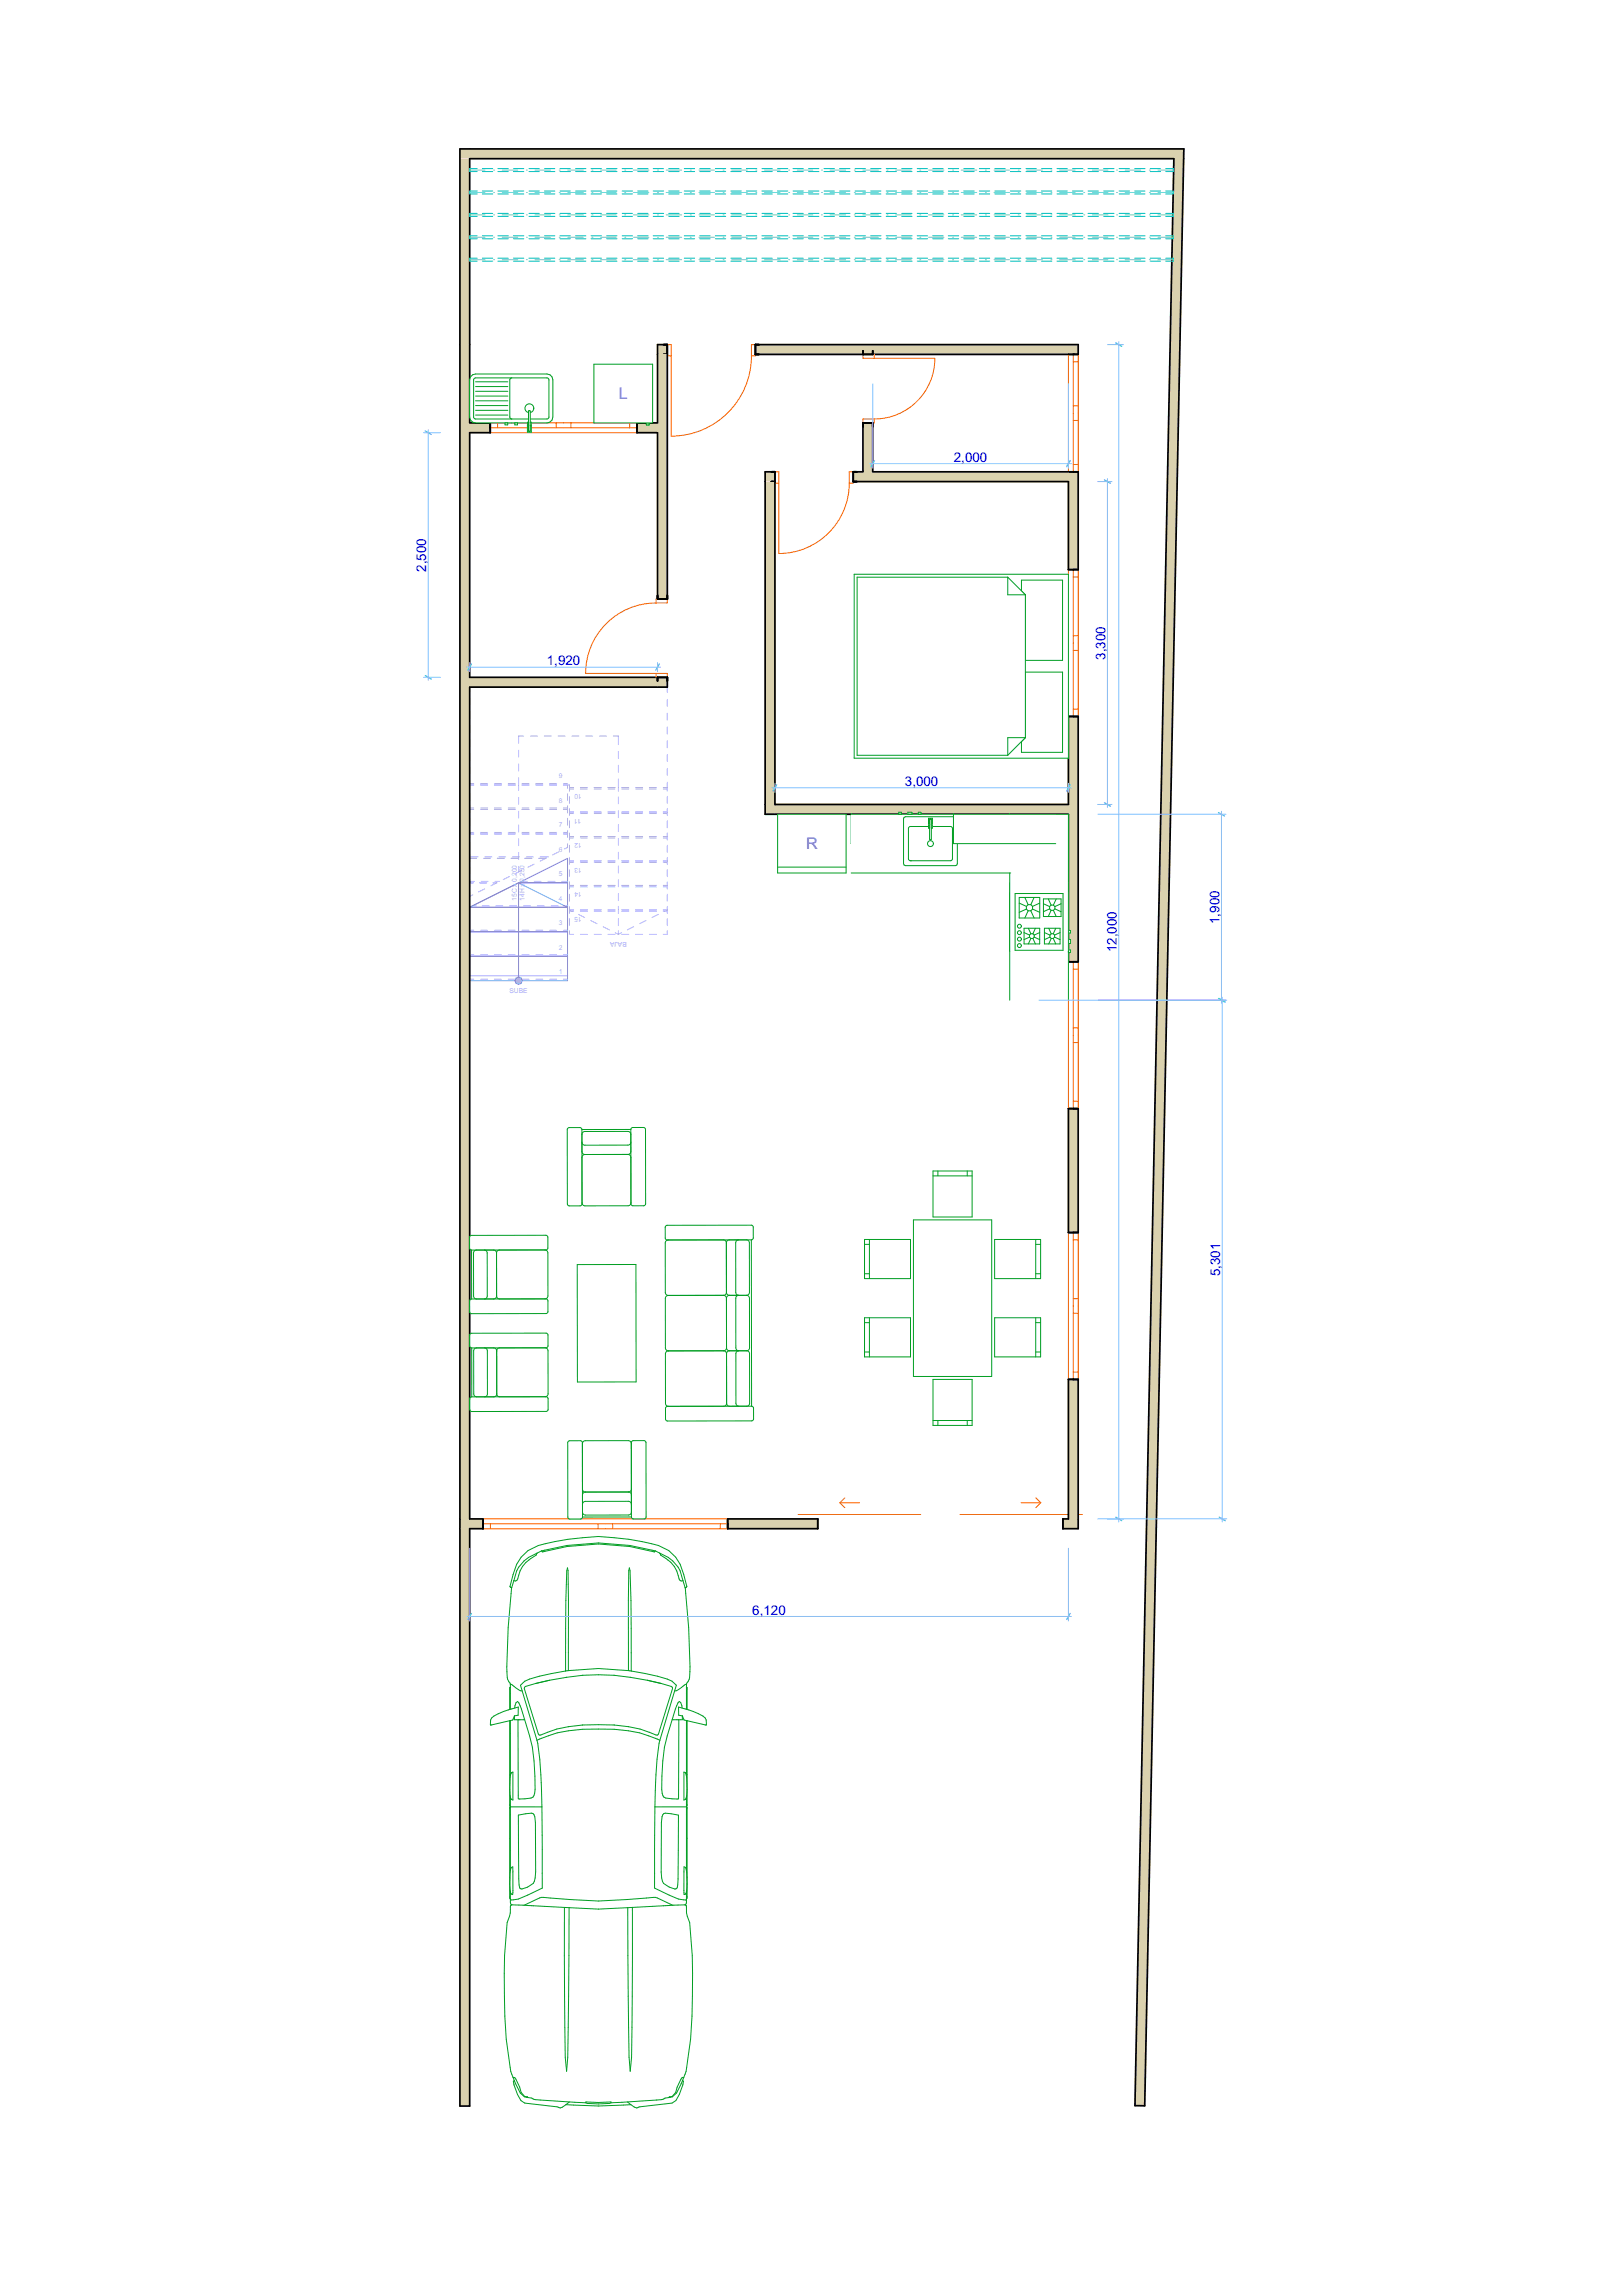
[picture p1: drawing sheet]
<svg xmlns="http://www.w3.org/2000/svg" width="210mm" height="297mm" viewBox="0 0 210 297" stroke-linecap="round" stroke-linejoin="round" font-family="sans-serif">
<defs><g id="words">
<g font-size="2.1" fill="#55f">
<text x="80.1" y="51.6">L</text>
<text x="104.3" y="109.8">R</text>
</g>
<g font-size="1.7" fill="#00f">
<text x="123.4" y="59.7">2,000</text>
<text x="55.2" y="74" transform="rotate(-90 55.2 74)">2,500</text>
<text x="70.8" y="86">1,920</text>
<text x="143" y="85.3" transform="rotate(-90 143 85.3)">3,300</text>
<text x="117.1" y="101.7">3,000</text>
<text x="157.8" y="119.5" transform="rotate(-90 157.8 119.5)">1,900</text>
<text x="144.5" y="123.2" transform="rotate(-90 144.5 123.2)">12,000</text>
<text x="157.9" y="165.1" transform="rotate(-90 157.9 165.1)">5,301</text>
<text x="97.3" y="208.8">6,120</text>
</g>
<g font-size=".9" fill="#aaf">
<text x="72.3" y="100.7">9</text>
<text x="72.3" y="107">7</text>
<text x="72.3" y="103.8">8</text>
<text x="75.2" y="105.9" transform="rotate(180 75.2 105.9)">11</text>
<text x="75.3" y="102.7" transform="rotate(180 75.3 102.7)">10</text>
<text x="72.3" y="113.3">5</text>
<text x="72.3" y="110.2">6</text>
<text x="75.3" y="109.1" transform="rotate(180 75.3 109.1)">12</text>
<text x="75.3" y="112.2" transform="rotate(180 75.3 112.2)">13</text>
<text x="66.9" y="116.5" transform="rotate(-90 66.9 116.5)">15C x 0,200</text>
<text x="67.9" y="116.5" transform="rotate(-90 67.9 116.5)">14H x</text>
<text x="67.9" y="114" transform="rotate(-90 67.9 114)">0,250</text>
<text x="72.3" y="119.7">3</text>
<text x="72.3" y="116.5">4</text>
<text x="75.3" y="115.4" transform="rotate(180 75.3 115.4)">14</text>
<text x="75.3" y="118.6" transform="rotate(180 75.3 118.6)">15</text>
<text x="72.3" y="126">1</text>
<text x="72.3" y="122.8">2</text>
<text x="81.1" y="121.9" transform="rotate(180 81.1 121.9)">BAJA</text>
<text x="65.9" y="128.4">SUBE</text>
</g>
</g></defs>
<g fill="none" stroke="#aaf" stroke-width=".13">
<path d="M60.8 90.3v.9M60.8 92.1v.9M60.8 93.9v.9M60.8 95.7v.9M60.8 97.4v.9M60.8 99.2v.9M61.5 88.9h-.7v.5M62.4 88.9h.9M64.2 88.9h.9M66 88.9h.9M67.1 97v.9M67.1 98.8v.9"/>
<path d="M67.8 88.9h.8M67.8 95.2h-.7v.9M68.6 95.2h.9M69.5 88.9h.9M70.4 95.2h.9M71.3 88.9h.9M72.2 95.2h.9M73.1 88.9h.9M74 95.2h.9M74.9 88.9h.9M75.8 95.2h.9M76.7 88.9h.9"/>
<path d="M77.6 95.2h.9M78.5 88.9h.9M79.4 95.2h.6v1.1M80 97.2v.9M80 99v.9M80.3 88.9h.9M82 88.9h.9M83.8 88.9h.9M85.6 88.9h.7v.7M86.3 90.5v.9M86.3 92.3v.8M86.3 94v.9"/>
<path d="M86.3 95.8v.9M86.3 97.6v.9M86.3 99.4v.9M60.8 101v1M60.8 102.7v.9M60.8 104.2v1M60.8 105.8v.9M60.8 107.4v.9M60.8 109v.9M60.8 110.6v.9M60.8 112.2v.9M60.8 113.7v1"/>
<path d="M60.8 115.5v.5l.4-.3M60.8 114h.6M60.8 114.2h.4M60.8 111h.9M60.8 107.9h.5M60.8 104.7h.5M60.8 101.5h.5M60.8 110.8h1.1M60.8 107.7h.5M60.8 104.5h.5M60.8 101.4h.5M61.2 117.2h.4"/>
<path d="M62.1 114.2h.9M62.2 107.9h.9M62.2 104.7h.9M62.2 101.5h.9M62.2 107.7h.9M62.2 104.5h.9M62.2 101.4h.9M62.3 114h.9M62.4 117.2h.9M62.6 111h.9M62.7 115l-.8 .4M62.8 110.8h.8"/>
<path d="M63.8 114.2h.5M64 107.9h.9M64 104.7h.9M64 101.5h.9M64 107.7h.9M64 104.5h.9M64 101.4h.9M64.1 114h.6M64.2 117.2h.9M64.3 114.2l-.8 .4M64.3 111h.9M64.5 110.8h.9"/>
<path d="M65.8 107.9h.9M65.8 104.7h.9M65.8 101.5h.9M65.8 107.7h.9M65.8 104.5h.9M65.8 101.4h.9M65.9 113.4l-.8 .4M66 117.2h.8M66.1 111h.9M66.3 110.8h.9M67.1 100.6v1.7M67.1 103.1v.9"/>
<path d="M67.1 104.9v.9M67.1 106.7v.9M67.1 108.5v.9M67.1 110.3v.9M67.1 112.1v.7M67.5 114h.7M67.5 112.6l-.8 .4M67.5 107.9h.9M67.5 104.7h.9M67.5 101.5h.9M67.5 107.7h.9M67.5 104.5h.9"/>
<path d="M67.5 101.4h.9M67.7 117.2h.9M67.9 111h.9M68.1 110.8h.9M69.1 111.8l-.8 .4M69.1 114h.9M69.3 107.9h.9M69.3 104.7h.9M69.3 101.5h.9M69.3 107.7h.9M69.3 104.5h.9M69.3 101.4h.9"/>
<path d="M69.5 117.2h.9M69.7 111h.9M69.9 110.8h1.1M70.7 111l-.8 .4M70.9 114h.9M71.1 107.9h.9M71.1 104.7h.9M71.1 101.5h.9M71.1 107.7h.9M71.1 104.5h.9M71.1 101.4h.9M71.3 117.2h.9"/>
<path d="M72.3 110.2l-.8 .4M72.7 114h.7M72.9 107.9h.5M72.9 104.7h.5M72.9 101.5h.8v.8M72.9 107.7h.5M72.9 104.5h.5M72.9 101.4h.5M73 117.2h.4M73.4 111v15.2h-12.6v-8.8M73.4 101.5v.5M73.4 102.7v.9"/>
<path d="M73.4 104.2v1M73.4 105.8v.9M73.4 107.4v.9M73.4 109.2v.4l-.4 .2M73.7 103v.9M73.7 104.6v.9M73.7 106.2v.9M73.7 107.7v1M73.7 109.3v.9M73.7 110.9v.9M73.7 112.5v.9M73.7 114.1v.9"/>
<path d="M73.7 115.7v.9M73.7 117.2v1M73.7 118.8v.9M73.7 101.9h.5M73.7 105h.5M73.7 108.2h.5M73.7 111.4h.5M73.7 114.5h.5M73.7 117.7h.5M73.7 102.1h.5M73.7 105.2h.5M73.7 108.4h.5"/>
<path d="M73.7 111.6h.5M73.7 114.7h.5M73.7 117.9h.5M75.1 101.9h.9M75.1 105h.9M75.1 108.2h.9M75.1 111.4h.9M75.1 114.5h.9M75.1 117.7h.9M75.1 102.1h.9M75.1 105.2h.9M75.1 108.4h.9"/>
<path d="M75.1 111.6h.9M75.1 114.7h.9M75.1 117.9h.9M76.9 101.9h.9M76.9 105h.9M76.9 108.2h.9M76.9 111.4h.9M76.9 114.5h.9M76.9 117.7h.9M76.9 102.1h.9M76.9 105.2h.9M76.9 108.4h.9"/>
<path d="M76.9 111.6h.9M76.9 114.7h.9M76.9 117.9h.9M78.7 101.9h.9M78.7 105h.9M78.7 108.2h.9M78.7 111.4h.9M78.7 114.5h.9M78.7 117.7h.9M78.7 102.1h.9M78.7 105.2h.9M78.7 108.4h.9"/>
<path d="M78.7 111.6h.9M78.7 114.7h.9M78.7 117.9h.9M80 100.8v1.5M80 103.1v.9M80 104.9v.9M80 106.7v.9M80 108.5v.8M80 110.2v.9M80 112v.9M80 113.8v.9M80 115.6v.9"/>
<path d="M80 117.2v1M80 118.8v.9M80.5 101.9h.9M80.5 105h.9M80.5 108.2h.9M80.5 111.4h.9M80.5 114.5h.9M80.5 117.7h.9M80.5 102.1h.9M80.5 105.2h.9M80.5 108.4h.9M80.5 111.6h.9"/>
<path d="M80.5 114.7h.9M80.5 117.9h.9M82.2 101.9h.9M82.2 105h.9M82.2 108.2h.9M82.2 111.4h.9M82.2 114.5h.9M82.2 117.7h.9M82.2 102.1h.9M82.2 105.2h.9M82.2 108.4h.9M82.2 111.6h.9"/>
<path d="M82.2 114.7h.9M82.2 117.9h.9M84 101.9h.9M84 105h.9M84 108.2h.9M84 111.4h.9M84 114.5h.9M84 117.7h.9M84 102.1h.9M84 105.2h.9M84 108.4h.9M84 111.6h.9"/>
<path d="M84 114.7h.9M84 117.9h.9M85.8 101.9h.5M85.8 105h.5M85.8 108.2h.5M85.8 111.4h.5M85.8 114.5h.5M85.8 117.7h.5M85.8 102.1h.5M85.8 105.2h.5M85.8 108.4h.5M85.8 111.6h.5"/>
<path d="M85.8 114.7h.5M85.8 117.9h.5M86.3 101.2v1.1M86.3 103v.9M86.3 104.6v.9M86.3 106.2v.9M86.3 107.7v1M86.3 109.3v.9M86.3 110.9v.9M86.3 112.5v.9M86.3 114.1v.9M86.3 115.7v.9"/>
<path d="M86.3 117.2v1M86.3 118.8v.9M60.8 126.7h.5M60.8 123.5h.5M60.8 120.3h.5M62.2 126.7h.9M62.2 123.5h.9M62.2 120.3h.9M64 126.7h.9M64 123.5h.9M64 120.3h.9M65.8 126.7h.9"/>
<path d="M65.8 123.5h.9M65.8 120.3h.9M67.5 126.7h.9M67.5 123.5h.9M67.5 120.3h.9M69.3 126.7h.9M69.3 123.5h.9M69.3 120.3h.9M71.1 126.7h.9M71.1 123.5h.9M71.1 120.3h.9M72.9 126.7h.5"/>
<path d="M72.9 123.5h.5M72.9 120.3h.5M73.7 120.4v.5h.5M75.1 120.9h.9M76.9 120.9h.9M78.7 120.9h.9M80 120.4v.5M80.5 120.9h.9M82.2 120.9h.9M84 120.9h.9M86.3 120.4v.5h-.5"/>
</g>
<path d="M60.8 117.4l12.6-6.4v15.9h-12.6zM60.8 117.4h12.6M73.4 114.2h-6.3v12.7M60.8 123.7h12.6M60.8 120.5h12.6" fill="none" stroke="#8080ff" stroke-width=".13"/>
<circle cx="67.1" cy="126.9" r=".47" fill="#aaf"/>
<circle cx="67.1" cy="126.9" r=".47" fill="none" stroke="#8080ff" stroke-width=".13"/>
<path d="M60.8 117.4l6.3-3.2 6.3 3.2" fill="none" stroke="#8080ff" stroke-width=".13"/>
<path d="M73.7 117.7l.4 .2M74.9 118.3l.8 .4M76.5 119.1l.7 .4M78 119.9l.8 .4M82 119.9l-.8 .4M83.6 119.1l-.8 .4M85.2 118.3l-.8 .4M86.3 117.7l-.4 .2M79.6 120.7l.4 .2 .4-.2" fill="none" stroke="#aaf" stroke-width=".13"/>
<!-- layer: Estructura - Carga -->
<g fill="#dad1ae">
<path d="M85.1 44.6l1.2 1.2h-1.2z"/>
<path d="M138.2 45.8l1.3-1.2v1.2z"/>
<path d="M85.1 44.6h1.2v1.2z"/>
<path d="M138.2 44.6h1.3l-1.3 1.2z"/>
<path d="M97.7 44.6h40.5v1.2h-40.5z" fill-rule="evenodd"/>
</g>
<path d="M85.1 45.8v-1.2h1.2v1.2h-.4M112.9 45.8h25.3M139.5 44.6h-41.8v1.2h14" fill="none" stroke="#000" stroke-width=".22"/>
<path d="M97.2 46a10.4 10.4 0 0 1-10.4 10.4" fill="none" stroke="#f60" stroke-width=".13"/>
<g fill="#fff">
<path d="M97.2 44.6h.5v1.4h-.5z" fill-rule="evenodd"/>
<path d="M86.3 44.6h.5v1.4h-.5z" fill-rule="evenodd"/>
</g>
<path d="M86.8 46h-.5v-1.4h.5v11.8M97.2 44.6h.5v1.4h-.5z" fill="none" stroke="#f60" stroke-width=".13"/>
<path d="M85.9 44.6h.4v1.2h-.4M98.2 44.6h-.5v1.2h.5" fill="none" stroke="#000" stroke-width=".22"/>
<path d="M111.7 54.7h1.2v6.3h-1.2z" fill-rule="evenodd" fill="#dad1ae"/>
<path d="M111.7 45.4v.4h1.2v-.4M111.7 61v-6.3h1.2v6.3" fill="none" stroke="#000" stroke-width=".22"/>
<path d="M121 46.4a7.8 7.8 0 0 1-7.9 7.8" fill="none" stroke="#f60" stroke-width=".13"/>
<g fill="#fff">
<path d="M111.7 54.2h1.4v.5h-1.4z" fill-rule="evenodd"/>
<path d="M111.7 45.8h1.4v.6h-1.4z" fill-rule="evenodd"/>
</g>
<path d="M111.7 54.2h1.4v.5h-1.4zM113.1 46.4v-.6h-1.4v.6h9.3" fill="none" stroke="#f60" stroke-width=".13"/>
<path d="M111.7 55.2v-.5h1.2v.5M111.7 45.4v.4h1.2v-.4" fill="none" stroke="#000" stroke-width=".22"/>
<g fill="#dad1ae">
<path d="M59.5 196.5h1.3l-1.3 1.2z"/>
<path d="M138.2 196.5h1.3v1.2z"/>
<path d="M60.8 196.5v1.2h-1.3z"/>
<path d="M138.2 196.5l1.3 1.2h-1.3z"/>
<path d="M60.8 196.5h1.7v1.2h-1.7z" fill-rule="evenodd"/>
<path d="M94.2 196.5h11.6v1.2h-11.6z" fill-rule="evenodd"/>
<path d="M137.5 196.5h.7v1.2h-.7z" fill-rule="evenodd"/>
</g>
<path d="M62.5 196.5h31.7v1.2h-31.7z" fill-rule="evenodd" fill="#fff"/>
<path d="M59.5 196.5v1.2M60.8 196.5h1.7v1.2h-1.7M94.2 196.5h11.6v1.2h-11.6zM138.2 196.5h-.7v1.2h2v-1.2" fill="none" stroke="#000" stroke-width=".22"/>
<path d="M62.5 197.7h31.7M62.5 196.5h31.7" fill="none" stroke="#f60" stroke-width=".13"/>
<g fill="#fff">
<path d="M62.5 197.1h1v.6h-1z" fill-rule="evenodd"/>
<path d="M77.4 197.1h.9v.6h-.9z" fill-rule="evenodd"/>
<path d="M63.5 197.1h13.9v.6h-13.9z" fill-rule="evenodd"/>
<path d="M78.3 197.1h1v.6h-1z" fill-rule="evenodd"/>
<path d="M93.2 197.1h1v.6h-1z" fill-rule="evenodd"/>
<path d="M79.3 197.1h13.9v.6h-13.9z" fill-rule="evenodd"/>
</g>
<g fill="none" stroke="#f60" stroke-width=".13">
<path d="M62.5 197.1h31.7M62.5 197.7h31.7M63.5 197.1v.6M77.4 197.1v.6M79.3 197.1v.6M93.2 197.1v.6M103.3 195.9h15.8M108.7 194.4h2.5M108.7 194.4l.6 .6M109.3 193.8l-.6 .6M124.2 195.9h15.9M132.1 194.4h2.6"/>
<path d="M134 193.8l.7 .6M134.7 194.4l-.7 .6"/>
</g>
<path d="M62.5 196.5v1.2M94.2 196.5v1.2M105.8 196.5v1.2M137.5 196.5v1.2" fill="none" stroke="#000" stroke-width=".22"/>
<g fill="#dad1ae">
<path d="M138.2 178.4h1.3v18.1h-1.3z" fill-rule="evenodd"/>
<path d="M138.2 143.4h1.3v16h-1.3z" fill-rule="evenodd"/>
<path d="M138.2 92.7h1.3v31.7h-1.3z" fill-rule="evenodd"/>
<path d="M138.2 61h1.3v12.7h-1.3z" fill-rule="evenodd"/>
</g>
<g fill="#fff">
<path d="M138.2 45.8h1.3v15.2h-1.3z" fill-rule="evenodd"/>
<path d="M138.2 73.7h1.3v19h-1.3z" fill-rule="evenodd"/>
<path d="M138.2 124.4h1.3v19h-1.3z" fill-rule="evenodd"/>
<path d="M138.2 159.4h1.3v19h-1.3z" fill-rule="evenodd"/>
</g>
<path d="M139.5 44.6v1.2h-1.3M138.2 61h1.3v12.7h-1.3v-11.4M138.2 104.1v-11.4h1.3v31.7h-1.3v-19.1M138.2 143.4h1.3v16h-1.3zM138.2 196.5v-18.1h1.3v18.1" fill="none" stroke="#000" stroke-width=".22"/>
<path d="M138.2 45.8v15.2M139.5 45.8v15.2" fill="none" stroke="#f60" stroke-width=".13"/>
<g fill="#fff">
<path d="M138.9 45.8h.6v1h-.6z" fill-rule="evenodd"/>
<path d="M138.9 52.5h.6v.9h-.6z" fill-rule="evenodd"/>
<path d="M138.9 46.8h.6v5.7h-.6z" fill-rule="evenodd"/>
<path d="M138.9 53.4h.6v1h-.6z" fill-rule="evenodd"/>
<path d="M138.9 60.1h.6v.9h-.6z" fill-rule="evenodd"/>
<path d="M138.9 54.4h.6v5.7h-.6z" fill-rule="evenodd"/>
</g>
<path d="M138.9 45.8v15.2M138.9 46.8h.6M138.9 52.5h.6M138.9 54.4h.6M139.5 45.8v15.2M138.2 73.7v19M138.9 60.1h.6M139.5 73.7v19" fill="none" stroke="#f60" stroke-width=".13"/>
<path d="M138.2 45.8h1.3M138.2 61h1.3" fill="none" stroke="#000" stroke-width=".22"/>
<g fill="#fff">
<path d="M138.9 73.7h.6v.9h-.6z" fill-rule="evenodd"/>
<path d="M138.9 82.2h.6v1h-.6z" fill-rule="evenodd"/>
<path d="M138.9 74.6h.6v7.6h-.6z" fill-rule="evenodd"/>
<path d="M138.9 83.2h.6v.9h-.6z" fill-rule="evenodd"/>
<path d="M138.9 91.7h.6v1h-.6z" fill-rule="evenodd"/>
<path d="M138.9 84.1h.6v7.6h-.6z" fill-rule="evenodd"/>
</g>
<path d="M138.9 73.7v19M138.9 74.6h.6M139.5 73.7v19M138.9 82.2h.6M138.9 84.1h.6M138.9 91.7h.6M138.2 124.4v19M139.5 124.4v19" fill="none" stroke="#f60" stroke-width=".13"/>
<path d="M138.2 73.7h1.3M138.2 92.7h1.3" fill="none" stroke="#000" stroke-width=".22"/>
<g fill="#fff">
<path d="M138.9 142.5h.6v.9h-.6z" fill-rule="evenodd"/>
<path d="M138.9 133.9h.6v1h-.6z" fill-rule="evenodd"/>
<path d="M138.9 134.9h.6v7.6h-.6z" fill-rule="evenodd"/>
<path d="M138.9 133h.6v.9h-.6z" fill-rule="evenodd"/>
<path d="M138.9 124.4h.6v1h-.6z" fill-rule="evenodd"/>
<path d="M138.9 125.4h.6v7.6h-.6z" fill-rule="evenodd"/>
</g>
<path d="M138.9 124.4v19M138.9 134.9h.6M138.9 133h.6M138.9 125.4h.6M139.5 124.4v19M138.2 159.4v19M138.9 142.5h.6M139.5 159.4v19" fill="none" stroke="#f60" stroke-width=".13"/>
<path d="M138.2 124.4h1.3M138.2 143.4h1.3" fill="none" stroke="#000" stroke-width=".22"/>
<g fill="#fff">
<path d="M138.9 177.5h.6v.9h-.6z" fill-rule="evenodd"/>
<path d="M138.9 168.9h.6v1h-.6z" fill-rule="evenodd"/>
<path d="M138.9 169.9h.6v7.6h-.6z" fill-rule="evenodd"/>
<path d="M138.9 168h.6v.9h-.6z" fill-rule="evenodd"/>
<path d="M138.9 159.4h.6v1h-.6z" fill-rule="evenodd"/>
<path d="M138.9 160.4h.6v7.6h-.6z" fill-rule="evenodd"/>
</g>
<path d="M138.9 159.4v19M139.5 159.4v19M138.9 177.5h.6M138.9 169.9h.6M138.9 168h.6M138.9 160.4h.6" fill="none" stroke="#f60" stroke-width=".13"/>
<path d="M138.2 159.4h1.3M138.2 178.4h1.3" fill="none" stroke="#000" stroke-width=".22"/>
<g fill="#dad1ae">
<path d="M99 104.1h1.3l-1.3 1.2z"/>
<path d="M100.3 104.1v1.2h-1.3z"/>
<path d="M100.3 104.1h37.9v1.2h-37.9z" fill-rule="evenodd"/>
</g>
<path d="M99 104.1v1.2h39.2M100.3 104.1h37.9" fill="none" stroke="#000" stroke-width=".22"/>
<path d="M59.5 44.6h1.3v151.9h-1.3z" fill-rule="evenodd" fill="#dad1ae"/>
<path d="M59.5 44.6v151.9M60.8 44.6v10.1M60.8 56v31.6M60.8 88.9v107.6" fill="none" stroke="#000" stroke-width=".22"/>
<g fill="#dad1ae">
<path d="M99 61l1.3 1.3h-1.3z"/>
<path d="M99 61h1.3v1.3z"/>
<path d="M110.4 61h27.8v1.3h-27.8z" fill-rule="evenodd"/>
</g>
<path d="M99 62.3v-1.3h1.3v1.3h-.5M111.7 61h-1.3v1.3h27.8M112.9 61h25.3" fill="none" stroke="#000" stroke-width=".22"/>
<path d="M109.9 62.5a9.1 9.1 0 0 1-9.1 9.1" fill="none" stroke="#f60" stroke-width=".13"/>
<g fill="#fff">
<path d="M109.9 61h.5v1.5h-.5z" fill-rule="evenodd"/>
<path d="M100.3 61h.5v1.5h-.5z" fill-rule="evenodd"/>
</g>
<path d="M100.8 62.5h-.5v-1.5h.5v10.6M109.9 61h.5v1.5h-.5z" fill="none" stroke="#f60" stroke-width=".13"/>
<path d="M99.8 61h.5v1.3h-.5M110.9 61h-.5v1.3h.5" fill="none" stroke="#000" stroke-width=".22"/>
<path d="M99 62.3h1.3v41.8h-1.3z" fill-rule="evenodd" fill="#dad1ae"/>
<path d="M99 62.3v41.8M100.3 62.3v41.8" fill="none" stroke="#000" stroke-width=".22"/>
<g fill="#dad1ae">
<path d="M60.8 54.7h2.6v1.3h-2.6z" fill-rule="evenodd"/>
<path d="M82.4 54.7h2.7v1.3h-2.7z" fill-rule="evenodd"/>
</g>
<path d="M63.4 54.7h19v1.3h-19z" fill-rule="evenodd" fill="#fff"/>
<path d="M60.8 54.7h2.6v1.3h-2.6M85.1 54.7h-2.7v1.3h2.7" fill="none" stroke="#000" stroke-width=".22"/>
<path d="M63.4 54.7h19M63.4 56h19" fill="none" stroke="#f60" stroke-width=".13"/>
<g fill="#fff">
<path d="M81.5 54.7h.9v.6h-.9z" fill-rule="evenodd"/>
<path d="M72.9 54.7h1v.6h-1z" fill-rule="evenodd"/>
<path d="M73.9 54.7h7.6v.6h-7.6z" fill-rule="evenodd"/>
<path d="M72 54.7h.9v.6h-.9z" fill-rule="evenodd"/>
<path d="M63.4 54.7h1v.6h-1z" fill-rule="evenodd"/>
<path d="M64.4 54.7h7.6v.6h-7.6z" fill-rule="evenodd"/>
</g>
<path d="M63.4 55.3h19M63.4 54.7h19M64.4 54.7v.6M72 54.7v.6M73.9 54.7v.6M81.5 54.7v.6" fill="none" stroke="#f60" stroke-width=".13"/>
<path d="M63.4 54.7v1.3M82.4 54.7v1.3" fill="none" stroke="#000" stroke-width=".22"/>
<path d="M60.8 87.6h24.3v1.3h-24.3z" fill-rule="evenodd" fill="#dad1ae"/>
<path d="M60.8 88.9h24.3M60.8 87.6h24.3" fill="none" stroke="#000" stroke-width=".22"/>
<g fill="#dad1ae">
<path d="M85.1 45.8h1.2v31.7h-1.2z" fill-rule="evenodd"/>
<path d="M85.1 87.6h1.2v1.3h-1.2z" fill-rule="evenodd"/>
</g>
<path d="M85.1 45.8v8.9M86.3 45.8v31.7h-1.2v-21.5M85.1 88.1v-.5h1.2v1.3h-1.2" fill="none" stroke="#000" stroke-width=".22"/>
<path d="M84.9 78a9.1 9.1 0 0 0-9.1 9.1" fill="none" stroke="#f60" stroke-width=".13"/>
<g fill="#fff">
<path d="M84.9 77.5h1.4v.5h-1.4z" fill-rule="evenodd"/>
<path d="M84.9 87.1h1.4v.5h-1.4z" fill-rule="evenodd"/>
</g>
<path d="M84.9 77.5h1.4v.5h-1.4zM75.8 87.1h10.5v.5h-1.4v-.5" fill="none" stroke="#f60" stroke-width=".13"/>
<path d="M85.1 77v.5h1.2v-.5M85.1 88.1v-.5h1.2v.5" fill="none" stroke="#000" stroke-width=".22"/>
<g fill="#dad1ae">
<path d="M59.5 19.3h1.3v1.2z"/>
<path d="M59.5 19.3l1.3 1.2h-1.3z"/>
<path d="M59.5 20.5h1.3v24.1h-1.3z" fill-rule="evenodd"/>
</g>
<path d="M60.8 19.3h-1.3v25.3M60.8 20.5v24.1" fill="none" stroke="#000" stroke-width=".22"/>
<g fill="#dad1ae">
<path d="M151.9 20.5l1.3-1.2v1.2z"/>
<path d="M151.9 19.3h1.3l-1.3 1.2z"/>
<path d="M60.8 19.3h91.1v1.2h-91.1z" fill-rule="evenodd"/>
</g>
<path d="M60.8 19.3h92.4v1.2M60.8 20.5h91.1" fill="none" stroke="#000" stroke-width=".22"/>
<path d="M151.9 20.5h1.3l-5.1 251.9h-1.2z" fill-rule="evenodd" fill="#dad1ae"/>
<path d="M151.9 20.5l-5 251.9h1.2l5.1-251.9" fill="none" stroke="#000" stroke-width=".22"/>
<path d="M59.5 197.7h1.3v74.7h-1.3z" fill-rule="evenodd" fill="#dad1ae"/>
<path d="M59.5 197.7v74.7h1.3v-74.7" fill="none" stroke="#000" stroke-width=".22"/>
<!-- layer: Interior - Mobiliario  -->
<path d="M100.6 105.3h8.9v7.6h-8.9z" fill-rule="evenodd" fill="#fff"/>
<path d="M100.6 105.3h8.9v7.6h-8.9zM100.6 112.2h8.9" fill="none" stroke="#029e21" stroke-width=".13"/>
<path d="M110.1 105.3h13.3v3.8h-13.3z" fill-rule="evenodd" fill="#fff"/>
<path d="M123.4 105.3h-13.3v3.8h13.3" fill="none" stroke="#029e21" stroke-width=".13"/>
<g fill="#fff">
<path d="M110.1 105.3h20.5v7.6h-20.5z" fill-rule="evenodd"/>
<path d="M117 105.7l.2-.1h6.4l.2 .1 .1 .2v5.8l-.1 .2-.2 .1h-6.4l-.2-.1-.1-.2v-5.8z" fill-rule="evenodd"/>
</g>
<path d="M117 105.7l.2-.1h6.4l.2 .1 .1 .2v5.8l-.1 .2-.2 .1h-6.4l-.2-.1-.1-.2v-5.8z" fill="none" stroke="#029e21" stroke-width=".13"/>
<path d="M116.3 105.1h.3v.2h-.3z" fill-rule="evenodd" fill="#fff"/>
<path d="M116.3 105.1h.3v.2h-.3z" fill="none" stroke="#029e21" stroke-width=".13"/>
<path d="M118.8 105.1h.4v.2h-.4z" fill-rule="evenodd" fill="#fff"/>
<path d="M118.8 105.1h.4v.2h-.4z" fill="none" stroke="#029e21" stroke-width=".13"/>
<path d="M117.5 105.1h.5v.2h-.5z" fill-rule="evenodd" fill="#fff"/>
<g fill="none" stroke="#029e21" stroke-width=".13">
<path d="M110.1 105.3h20.5M110.1 112.9h20.5M117.5 105.3v-.2h.5v.2M117.6 107l.2-.1h5.2l.2 .1v.2v3.9v.2h-.2h-5.2h-.2l-.1-.2v-3.9zM117.8 111.3h.1"/>
<circle cx="120.4" cy="109.1" r=".38"/>
</g>
<path d="M120.3 105.9l.2 .1v2.5l-.1 .1-.1-.1z" fill-rule="evenodd" fill="#fff"/>
<path d="M120.3 105.9l.2 .1v2.5l-.1 .1-.1-.1z" fill="none" stroke="#029e21" stroke-width=".13"/>
<path d="M120.1 105.8h.5v.9h-.1v-.7l-.1-.1-.1 .1v.7h-.2z" fill-rule="evenodd" fill="#fff"/>
<path d="M120.1 105.8h.5v.9h-.1v-.7l-.1-.1-.1 .1v.7h-.2z" fill="none" stroke="#029e21" stroke-width=".13"/>
<path d="M120.1 106.7h.2v.4h-.2z" fill-rule="evenodd" fill="#fff"/>
<path d="M120.1 106.7h.2v.4h-.2z" fill="none" stroke="#029e21" stroke-width=".13"/>
<path d="M120.5 106.7h.1v.4h-.1z" fill-rule="evenodd" fill="#fff"/>
<path d="M120.5 106.7h.1v.4h-.1z" fill="none" stroke="#029e21" stroke-width=".13"/>
<g fill="#fff">
<path d="M130.6 114.2h7.6v15.2h-7.6z" fill-rule="evenodd"/>
<path d="M138.2 120.3h.3v.4h-.3z" fill-rule="evenodd"/>
</g>
<path d="M138.2 120.3h.3v.4h-.3z" fill="none" stroke="#029e21" stroke-width=".13"/>
<path d="M138.2 122.9h.3v.3h-.3z" fill-rule="evenodd" fill="#fff"/>
<path d="M138.2 122.9h.3v.3h-.3z" fill="none" stroke="#029e21" stroke-width=".13"/>
<path d="M138.2 121.5h.3v.6h-.3z" fill-rule="evenodd" fill="#fff"/>
<path d="M130.6 114.2v15.2M138.2 114.2v15.2M138.2 121.5h.3v.6h-.3" fill="none" stroke="#029e21" stroke-width=".13"/>
<g fill="#fff">
<path d="M130.6 115.5h7.6v7.6h-7.6z" fill-rule="evenodd"/>
<path d="M131.3 115.6h6.2v7.3h-6.2z" fill-rule="evenodd"/>
</g>
<g fill="none" stroke="#029e21" stroke-width=".13">
<path d="M130.6 115.5v7.6M131.3 115.6h6.2v7.3h-6.2zM131.9 116.1h2.6v2.6h-2.6zM131.9 116.8l.9 .4M132.6 116.1l.4 .9M132.8 117.6l-.9 .4M132.8 117.6l.2 .2M132.8 117.2v.4M133 117.8l-.4 .9M133 117.8h.4M133 117l-.2 .2M133 117h.4"/>
<path d="M133.4 117.8l.4 .9M133.4 117l.2 .2M133.6 117.6l.9 .4M133.6 117.2v.4M133.6 117.6l-.2 .2M133.8 116.1l-.4 .9M134.5 116.8l-.9 .4M135 116.3h2.3v2.3h-2.3zM135 116.9l.8 .4M135.6 116.3l.4 .8M135.8 117.6l-.8 .3M135.8 117.6l.2 .2"/>
<path d="M135.8 117.3v.3M136 117.8l-.4 .8M136 117.8h.3M136 117.1l-.2 .2M136 117.1h.3M136.3 117.8l.4 .8M136.3 117.1l.2 .2M136.5 117.6l.8 .3M136.5 117.3v.3M136.5 117.6l-.2 .2M136.7 116.3l-.4 .8M137.3 116.9l-.8 .4"/>
<path d="M138.2 115.5v7.6M132.5 120.1h2v2h-2zM132.5 120.6l.7 .4M133.1 120.1l.3 .7M133.2 121.2l-.7 .3M133.2 121.2l.2 .2M133.2 121v.2M133.4 121.4h.2M133.4 120.8h.2M133.4 121.4l-.3 .7M133.4 120.8l-.2 .2M133.6 121.4l.4 .7"/>
<path d="M133.6 120.8l.2 .2M133.8 121.2l.7 .3M133.8 121v.2M133.8 121.2l-.2 .2M134 120.1l-.4 .7M134.5 120.6l-.7 .4M135.1 120.1h2.1v2h-2.1zM135.1 120.6l.7 .4M135.7 120.1l.3 .7M135.8 121.2l-.7 .3M135.8 121.2l.2 .2M135.8 121v.2"/>
<path d="M136 121.4l-.3 .7M136 121.4h.3M136 120.8l-.2 .2M136 120.8h.3M136.3 121.4l.3 .7M136.3 120.8l.2 .2M136.5 121.2l.7 .3M136.5 121v.2M136.5 121.2l-.2 .2M136.6 120.1l-.3 .7M137.2 120.6l-.7 .4"/>
<circle cx="131.9" cy="119.8" r=".25"/>
<circle cx="131.9" cy="120.6" r=".25"/>
<circle cx="131.9" cy="122.3" r=".25"/>
<circle cx="131.9" cy="121.5" r=".25"/>
</g>
<path d="M130.6 105.3h7.6v10.2h-7.6z" fill-rule="evenodd" fill="#fff"/>
<path d="M130.6 112.9h.1M130.6 105.3h7.6v10.2M130.6 112.9v2.6" fill="none" stroke="#029e21" stroke-width=".13"/>
<!-- layer: Interior - Mobiliario -->
<path d="M128.7 160.3h5.9v5.1h-5.9z" fill-rule="evenodd" fill="#fff"/>
<path d="M128.7 160.3h5.9v5.1h-5.9z" fill="none" stroke="#029e21" stroke-width=".13"/>
<path d="M128.7 170.5h5.9v5h-5.9z" fill-rule="evenodd" fill="#fff"/>
<path d="M128.7 170.5h5.9v5h-5.9z" fill="none" stroke="#029e21" stroke-width=".13"/>
<path d="M111.9 160.3h5.9v5.1h-5.9z" fill-rule="evenodd" fill="#fff"/>
<path d="M111.9 160.3h5.9v5.1h-5.9z" fill="none" stroke="#029e21" stroke-width=".13"/>
<path d="M111.9 170.5h5.9v5h-5.9z" fill-rule="evenodd" fill="#fff"/>
<path d="M111.9 170.5h5.9v5h-5.9z" fill="none" stroke="#029e21" stroke-width=".13"/>
<path d="M120.7 151.5h5.1v5.9h-5.1z" fill-rule="evenodd" fill="#fff"/>
<path d="M120.7 151.5h5.1v5.9h-5.1z" fill="none" stroke="#029e21" stroke-width=".13"/>
<path d="M120.7 178.4h5.1v6h-5.1z" fill-rule="evenodd" fill="#fff"/>
<path d="M120.7 178.4h5.1v6h-5.1z" fill="none" stroke="#029e21" stroke-width=".13"/>
<path d="M118.2 157.8h10.1v20.3h-10.1z" fill-rule="evenodd" fill="#fff"/>
<g fill="none" stroke="#029e21" stroke-width=".13">
<path d="M118.2 157.8h10.1v20.3h-10.1zM120.7 152.1h5.1M121.4 151.5v.6M125.2 151.5v.6M111.9 161h.6M111.9 164.8h.6M111.9 171.1h.6M111.9 174.9h.6M112.5 160.3v5.1M112.5 170.5v5M134 160.3v5.1M134 170.5v5"/>
<path d="M134 161h.6M134 164.8h.6M134 171.1h.6M134 174.9h.6M120.7 183.8h5.1M121.4 183.8v.6M125.2 183.8v.6"/>
</g>
<g fill="#fff">
<path d="M86.2 174.9l.3-.2h7.5v7.2h-7.5l-.3-.1-.1-.3v-6.4z" fill-rule="evenodd"/>
<path d="M94 174.7h3.2v7.2h-3.2z" fill-rule="evenodd"/>
<path d="M86.2 167.7l.3-.1h7.5v7.1h-7.5l-.3-.1-.1-.2v-6.4z" fill-rule="evenodd"/>
<path d="M94 167.6h3.2v7.1h-3.2z" fill-rule="evenodd"/>
<path d="M86.2 160.5l.3-.1h7.5v7.2h-7.5l-.3-.1-.1-.3v-6.4z" fill-rule="evenodd"/>
<path d="M94 160.4h3.2v7.2h-3.2z" fill-rule="evenodd"/>
<path d="M86.2 182l.2-.1h10.8l.2 .1 .1 .2v1.3l-.1 .2-.1 .1h-10.9l-.2-.1-.1-.1v-1.4z" fill-rule="evenodd"/>
<path d="M86.1 158.6l.2-.1h10.9l.2 .1 .1 .1v1.4l-.1 .2-.2 .1h-10.9l-.2-.1v-.2v-1.3z" fill-rule="evenodd"/>
<path d="M64.2 161.7h6.3l.3 .1 .1 .3v5.5l-.1 .3-.3 .1h-6.2z" fill-rule="evenodd"/>
<path d="M61 161.7h3.2l.1 6.3h-3.3z" fill-rule="evenodd"/>
<path d="M60.8 168.1l.2-.1h9.6l.2 .1 .1 .2v1.4l-.1 .1-.2 .1h-9.6h-.2v-.2v-1.4z" fill-rule="evenodd"/>
<path d="M60.8 159.9l.2-.1h9.6l.2 .1 .1 .1v1.4l-.1 .2-.2 .1h-9.6l-.2-.1v-.1v-1.4z" fill-rule="evenodd"/>
<path d="M64.3 174.4l6.2-.1 .3 .2 .1 .2v5.6l-.1 .3-.3 .1h-6.2z" fill-rule="evenodd"/>
<path d="M61 174.4h3.3v6.3h-3.3z" fill-rule="evenodd"/>
<path d="M60.9 180.8l.1-.1h9.7l.1 .1 .1 .1v1.4l-.1 .2-.1 .1h-9.7l-.1-.1-.1-.2v-1.4z" fill-rule="evenodd"/>
<path d="M60.9 172.5h.1l9.7-.1 .1 .1 .1 .2v1.4l-.1 .2h-.1l-9.7 .1-.1-.1-.1-.2v-1.4z" fill-rule="evenodd"/>
<path d="M75.3 149.3h6.3v6.3l-.1 .3-.2 .1h-5.6l-.3-.1-.1-.3z" fill-rule="evenodd"/>
<path d="M75.3 146.1h6.3v3.2h-6.3z" fill-rule="evenodd"/>
<path d="M81.7 145.9l.2-.1h1.4l.1 .1 .1 .2v9.6v.2l-.2 .1h-1.4l-.2-.1-.1-.2v-9.6z" fill-rule="evenodd"/>
<path d="M73.5 145.9h.1h1.4h.2l.1 .2v9.6l-.1 .2-.1 .1h-1.4l-.2-.1-.1-.2v-9.6z" fill-rule="evenodd"/>
<path d="M75.5 186.5l.2-.1h5.6l.3 .1 .1 .2v6.3h-6.3v-6.3z" fill-rule="evenodd"/>
<path d="M75.4 193h6.3v3.2h-6.3z" fill-rule="evenodd"/>
<path d="M73.5 186.4h.2h1.4h.2l.1 .2v9.6l-.1 .2-.2 .1h-1.4l-.2-.1v-.2v-9.6z" fill-rule="evenodd"/>
<path d="M81.8 186.4h.1h1.4h.2l.1 .2v9.6l-.1 .2-.2 .1h-1.3l-.2-.1-.1-.2v-9.6z" fill-rule="evenodd"/>
<path d="M74.7 163.6h7.6v15.2h-7.6z" fill-rule="evenodd"/>
</g>
<g fill="none" stroke="#029e21" stroke-width=".13">
<path d="M60.8 159.9l.2-.1h9.6l.2 .1 .1 .1v1.4l-.1 .2-.2 .1h-9.6l-.2-.1v-.1v-1.4zM73.5 145.9h.1h1.4h.2l.1 .2v9.6l-.1 .2-.1 .1h-1.4l-.2-.1-.1-.2v-9.6zM75.3 146.7v-.1l.4-.2h5.5a.38 .38 0 0 1 .4 .3v2.3a.38 .38 0 0 1-.4 .3M75.3 149a.38 .38 0 0 0 .4 .3M75.7 149.3l-.3 .2-.1 .2M81.2 149.3a.38 .38 0 0 1 .4 .4M81.2 149.3h-5.5M81.6 146.1h-6.3M81.6 147.7a.38 .38 0 0 1-.4 .4h-5.5a.38 .38 0 0 1-.4-.3M81.6 155.6v.2l-.3 .2h-5.6a.38 .38 0 0 1-.4-.4M81.7 145.9l.2-.1h1.4l.1 .1 .1 .2v9.6v.2l-.2 .1h-1.4l-.2-.1-.1-.2v-9.6zM86.1 158.6l.2-.1h10.9l.2 .1 .1 .1v1.4l-.1 .2-.2 .1h-10.9l-.2-.1v-.2v-1.3z"/>
<path d="M60.8 168.1l.2-.1h9.6l.2 .1 .1 .2v1.4l-.1 .1-.2 .1h-9.6h-.2v-.2v-1.4zM60.9 172.5h.1l9.7-.1 .1 .1 .1 .2v1.4l-.1 .2h-.1l-9.7 .1-.1-.1-.1-.2v-1.4zM61 161.7v6.3M61 174.4v6.3M61.6 161.7l-.3 .2v.2v5.6a.38 .38 0 0 0 .4 .3h2.2a.38 .38 0 0 0 .4-.4M61.7 174.4a.38 .38 0 0 0-.4 .3v5.6a.38 .38 0 0 0 .4 .4M62.7 161.7a.38 .38 0 0 1 .3 .4v5.5a.38 .38 0 0 1-.3 .4M62.7 174.4a.38 .38 0 0 1 .4 .3v5.6a.38 .38 0 0 1-.4 .4M63.9 161.7a.38 .38 0 0 1 .3 .4M63.9 174.4a.38 .38 0 0 1 .4 .3M64.2 162.1l.1 5.5M64.3 167.6a.38 .38 0 0 0 .3 .4"/>
<path d="M64.3 174.7v5.6M64.6 161.7a.38 .38 0 0 0-.4 .4M64.6 174.4a.38 .38 0 0 0-.3 .3M70.5 161.7a.38 .38 0 0 1 .4 .4v5.5a.38 .38 0 0 1-.4 .4M70.5 174.3a.38 .38 0 0 1 .4 .4v5.6a.38 .38 0 0 1-.4 .4M74.7 163.6h7.6v15.2h-7.6zM86.5 160.4a.38 .38 0 0 0-.4 .4v6.4a.38 .38 0 0 0 .4 .4M86.5 167.6a.38 .38 0 0 0-.4 .4v6.4a.38 .38 0 0 0 .4 .3M86.5 174.7a.38 .38 0 0 0-.4 .4v6.4a.38 .38 0 0 0 .4 .4M93.6 160.4a.38 .38 0 0 1 .4 .4M93.6 167.6a.38 .38 0 0 1 .4 .3M93.6 167.6h-7.1"/>
<path d="M93.6 174.7a.38 .38 0 0 1 .4 .4M93.6 174.7h-7.1M94 160.8v6.4M94 167.2a.38 .38 0 0 1-.4 .4M94 167.2a.38 .38 0 0 0 .4 .4M94 167.9v6.5M94 174.4a.38 .38 0 0 1-.4 .3M94 174.4a.38 .38 0 0 0 .4 .3M94 175.1v6.4M94.4 160.4a.38 .38 0 0 0-.4 .4M94.4 167.6a.38 .38 0 0 0-.4 .3M94.4 174.7a.38 .38 0 0 0-.4 .4"/>
<path d="M95.6 160.4a.38 .38 0 0 0-.4 .4v6.4a.38 .38 0 0 0 .4 .4 .38 .38 0 0 0-.4 .3v6.5a.38 .38 0 0 0 .4 .3 .38 .38 0 0 0-.4 .4v6.4a.38 .38 0 0 0 .4 .4M96.6 160.4a.38 .38 0 0 1 .4 .4v6.4l-.1 .2-.3 .2M96.6 167.6a.38 .38 0 0 1 .4 .3v6.4l-.1 .2-.3 .2M96.6 167.6h-2.2M96.6 174.7a.38 .38 0 0 1 .4 .4l-.1 6.6-.3 .2h-2.2a.38 .38 0 0 1-.4-.4M96.6 174.7h-2.2M97.2 160.4v21.5M60.9 180.8l.1-.1h9.7l.1 .1 .1 .1v1.4l-.1 .2-.1 .1h-9.7l-.1-.1-.1-.2v-1.4zM64.3 180.3a.38 .38 0 0 0 .4 .4M64.3 180.3l-.1 .2-.3 .2M73.5 186.4h.2h1.4h.2l.1 .2v9.6l-.1 .2-.2 .1h-1.4l-.2-.1v-.2v-9.6zM75.4 192.6a.38 .38 0 0 0 .3 .4"/>
<path d="M75.7 193a.38 .38 0 0 0-.3 .4M81.3 193a.38 .38 0 0 1 .4 .4v2.2l-.2 .3-5.7 .1a.38 .38 0 0 1-.4-.4M81.3 193h-5.6M81.7 186.7a.38 .38 0 0 0-.4-.3h-5.6l-.3 .2v.1M81.7 192.6a.38 .38 0 0 1-.4 .4M81.7 194.6a.38 .38 0 0 0-.4-.4h-5.6a.38 .38 0 0 0-.3 .4M81.7 196.2h-6.3M81.8 186.4h.1h1.4h.2l.1 .2v9.6l-.1 .2-.2 .1h-1.3l-.2-.1-.1-.2v-9.6zM86.2 182l.2-.1h10.8l.2 .1 .1 .2v1.3l-.1 .2-.1 .1h-10.9l-.2-.1-.1-.1v-1.4zM94 181.5a.38 .38 0 0 1-.4 .4"/>
</g>
<!-- layer: Interior - Mobiliario  -->
<path d="M123.4 105.3h13.2v3.8h-13.2z" fill-rule="evenodd" fill="#fff"/>
<path d="M136.6 105.3h-13.2v3.8h13.2" fill="none" stroke="#029e21" stroke-width=".13"/>
<!-- layer: Interior - Mobiliario -->
<g fill="#fff">
<path d="M77.4 198.8a34.5 34.5 0 0 1 7.8 1.1 4.8 4.8 0 0 1 3.3 3.8l.4 1.5-.3 .2a105.8 105.8 0 0 1 .7 10.8 1.71 1.71 0 0 1-.5 1.5l.1 3.4 .2 .1a6 6 0 0 1 2.2 1l.1 .3v.6l-2.5-.5v11h-.1l.1 .2v11.7l-.1 .1v.6l-.2 .2 .2 .1v.2a3.4 3.4 0 0 0 .4 2 86.7 86.7 0 0 1 .2 15.1l-.6 4.1-.5 1.3h.1a5.7 5.7 0 0 1-1 2.5l-.4 .3-4.2 .5a.66 .66 0 0 1-.7 .1l-.5-.4-4.2 .2z" fill-rule="evenodd"/>
<path d="M67.4 201.4l.9-.8 1.4-.7a34 34 0 0 1 7.7-1.1v73.6l-4.2-.2-.4 .4a.66 .66 0 0 1-.7-.1l-4.2-.5-.5-.3a5.7 5.7 0 0 1-1-2.5h.2l-.4-.9a29.5 29.5 0 0 1-.9-7.5 86.3 86.3 0 0 1 .3-12.1 3.7 3.7 0 0 0 .4-2.1l.2-.2-.1-.2-.1-.6-.1-.1v-11.7h.1l-.1-.2v-11l-2.4 .5a1.16 1.16 0 0 1 1-1.4l1.4-.6 .1-2.8a.67 .67 0 0 0-.2-.8 3.2 3.2 0 0 1-.2-1.9 111.1 111.1 0 0 1 .6-10.2l-.2-.2 .4-1.5 .4-1.3z" fill-rule="evenodd"/>
</g>
<g fill="none" stroke="#029e21" stroke-width=".13">
<path d="M66 218.3h-.1v2.8M66 217.9v3.2M66 217.9h.2l.9 .6 .5 .2M66.2 205.4l-.2-.2 .4-1.5a4.9 4.9 0 0 1 4.1-4 34.8 34.8 0 0 1 6.9-.9 34.5 34.5 0 0 1 7.8 1.1 4.8 4.8 0 0 1 3.3 3.8l.4 1.5-.3 .2M66.5 204.5l-.3 1a87.3 87.3 0 0 0-.6 11.5l.4 .9M69.5 200.9a4.4 4.4 0 0 0-3 3.6M69.5 200.9l-.1 .3a4 4 0 0 0-2.4 3l-.3 .3h-.2M70.1 200.6l.1 .1a26.5 26.5 0 0 1 14.5 0l.1-.1M70.1 200.6a26.9 26.9 0 0 1 14.7 0M70.1 200.6l-.6 .3M73.2 216.2a20.5 20.5 0 0 0-5.3 1.3l-.6 .5 2.2 7.1M73.3 217h.1"/>
<path d="M73.3 217a21.6 21.6 0 0 0-5.4 1.3l-.1 .1 1.9 5.9 .1 .1 2.2-.7 1.5-.3M73.5 216.1l3.9-.3 3.9 .3M73.5 216.1v-2.4a123.8 123.8 0 0 0-.1-10.9 74.5 74.5 0 0 0-.2 7.8v5.6M73.5 216.1l-.3 .1M75.4 216.7l2-.1 2.1 .1M75.4 216.7h.1M75.4 216.7l-2.1 .3M79.5 216.7h.1M79.5 216.7l2.1 .3M81.3 216.1a209.1 209.1 0 0 1 .1-13.3l.1 .4 .1 3.8 .1 9.2M81.3 216.1l.4 .1M81.6 217h.1"/>
<path d="M81.6 217a21.6 21.6 0 0 1 5.4 1.3v.1l-1.8 5.9-.1 .1-2.3-.7-1.5-.3M81.7 216.2a20.5 20.5 0 0 1 5.3 1.3l.5 .5-2.1 7.1M84.8 200.6l.6 .3M85.4 200.9a4.4 4.4 0 0 1 3 3.6M85.4 200.9l.1 .2a4.4 4.4 0 0 1 2.4 3.1l.2 .3h.3M88.4 204.5l.3 1a87.3 87.3 0 0 1 .5 11.5l-.4 .9M88.8 217.9v3.2M88.8 217.9h-.1l-.9 .6-.5 .2M88.8 218.3h.1v2.8M63.6 222.2a9 9 0 0 1 3.5-1.4l-.1 1.1-.4 .1-.3 .5-2.8 .6v-.6zM65.9 222.6v11h.1M66 222.6v7.1"/>
<path d="M66 232.4v9.6M66.1 229.3v.1M66.2 229.3l.2-.1v3.6l-.3-.1a6.5 6.5 0 0 1-.1-2.8zM66.6 222v.5h1.3M66.6 220.9l.2-.7 .2-.1 .1 .2a24.3 24.3 0 0 1 2.1 11.7l-.2 .5-.3 .1-1.6 .1-.1-10.2M67.1 234.8l1.7-.3 .2 .1 .2 .4 .1 .8v6.4l-.2 1.2a2.33 2.33 0 0 1-1.7 .9l-.2-.2-.1-1.1zM69.5 225.1l.3-.1a15.7 15.7 0 0 1 7.6-1.3 15.7 15.7 0 0 1 8 1.4M69.5 225.1a54.2 54.2 0 0 1 .6 8.6M70.1 233.7l-4.2 .1v11.7l.1 .1M70.1 233.7l.1 10.5-1.9 .9a3.2 3.2 0 0 1-2.3 .6M73.5 223.4h.1M75.4 223.1h.1"/>
<path d="M75.4 223.1h4.1M75.4 223.1l-1.9 .3M79.5 223.1h.1M79.5 223.1l1.8 .3M81.3 223.4h.1M84.7 233.7v10.5l1.9 .9a3.2 3.2 0 0 0 2.2 .6M84.7 233.7l4.2 .1v11.7l-.1 .1M85.4 225.1a54.2 54.2 0 0 0-.7 8.6M85.9 234.6h.9l1 .2-.1 8.2-.1 1.1-.2 .2a2.33 2.33 0 0 1-1.7-.9l-.2-1.2 .1-6.4 .1-.8zM87.8 220.8l1.3 .4a6 6 0 0 1 2.2 1l.1 .3v.6l-2.9-.6-.2-.5-.5-.1zM88.3 220.9l-.2-.7-.2-.1-.2 .2a24.3 24.3 0 0 0-2 11.7l.2 .5 .2 .1 1.7 .1v-10.2M88.3 222v.5h-1.3"/>
<path d="M88.5 229.2l.2 .1 .1 .2a8.1 8.1 0 0 1 0 2.7l-.1 .5-.2 .1zM88.8 222.6v7.1M88.8 232.4v9.6M88.9 222.6v11h-.1M66 244.7v1.3l.2 .4M66.2 241.6l.1-.1 .1 3-.1 .6-.2-.2a6.5 6.5 0 0 1-.1-2.7zM66.2 246.4l7.4 .4M66.2 246.4l-.1 .1-.1 .2a3.4 3.4 0 0 1-.4 2 86.7 86.7 0 0 0-.1 15.1l.6 4.1 .3 .8M66.3 245.1h.1M67.8 246.5l2.2-1.1 1.2 .1a50.2 50.2 0 0 0 12.5 0l1.1-.1 2.2 1.1M73 246.7l.1 15.5v3.9l.2 1.8 .2-1.8v-3.9l.1-15.4M81.8 246.7v15.5l-.1 3.9-.2 1.8-.1-1.8-.1-3.9-.1-15.4"/>
<path d="M81.8 246.7l-4.4 .3-3.8-.2M88.5 241.5a.63 .63 0 0 1 .3 .7 6.5 6.5 0 0 1 0 2.7l-.3 .2v-.1zM88.5 245.1h.1M88.6 246.4l-6.8 .3M88.6 246.4l.2 .1v.2a3.4 3.4 0 0 0 .4 2 86.7 86.7 0 0 1 .2 15.1l-.6 4.1-.3 .8M88.8 244.7v1.3l-.2 .4M66.4 268.7l.9 2 .6 .5 .4 .1M66.4 268.7l.2 .1 .2 .2 .4 1 .2 .7 .5 .5 .4 .1M66.6 269.2h-.2a5.7 5.7 0 0 0 1 2.5l.5 .3 4.2 .5a.66 .66 0 0 0 .7 .1l.4-.4M68.3 271.2v.1M68.3 271.3h.1M68.3 271.3l.5 .1a1.41 1.41 0 0 0 1.1 .3l5.9 .3"/>
<path d="M73.2 272.2a50.5 50.5 0 0 0 8.4 0M73.7 271.9l-.5 .3M75.8 272v-.1l1.6 .1 1.7-.1v.1M75.8 272a9.3 9.3 0 0 0 3.3 0M81.2 271.9l.4 .3M86.6 271.3l-.5 .1a1.41 1.41 0 0 1-1.1 .3l-5.9 .3M86.6 271.3h.1M86.6 271.2v.1M88.3 269.2l-.8 1.5-.5 .5-.4 .1M88.3 269.2h.1a5.7 5.7 0 0 1-1 2.5l-.4 .3-4.2 .5a.66 .66 0 0 1-.7 .1l-.5-.4M88.5 268.7l-.3 .1-.1 .2-.5 1-.2 .7-.4 .5-.4 .1M88.5 268.7l-.2 .5"/>
</g>
<path d="M110.5 74.3h27.7v23.8h-27.7z" fill-rule="evenodd" fill="#fff"/>
<path d="M110.5 74.3h27.7v23.8h-27.7z" fill="none" stroke="#029e21" stroke-width=".13"/>
<path d="M132.2 75h5.3v10.4h-4.8v-8.5l-.5-.5z" fill-rule="evenodd" fill="#fff"/>
<path d="M132.2 75h5.3v10.4h-4.8v-8.5l-.5-.5z" fill="none" stroke="#029e21" stroke-width=".13"/>
<path d="M132.7 86.9h4.8v10.4h-5.3v-1.4l.5-.5z" fill-rule="evenodd" fill="#fff"/>
<path d="M132.7 86.9h4.8v10.4h-5.3v-1.4l.5-.5z" fill="none" stroke="#029e21" stroke-width=".13"/>
<path d="M110.9 74.7h19.5l2.3 2.2v18.5l-2.3 2.3h-19.5z" fill-rule="evenodd" fill="#fff"/>
<path d="M130.4 74.7h-19.5v23h19.5M130.4 74.7l2.3 2.2M130.4 74.7v2.2h2.3M132.7 76.9v18.5M132.7 95.4l-2.3 2.3M132.7 95.4h-2.3v2.3" fill="none" stroke="#029e21" stroke-width=".13"/>
<path d="M83.6 54.7h.4v.3h-.4z" fill-rule="evenodd" fill="#fff"/>
<path d="M83.6 54.7h.4v.3h-.4z" fill="none" stroke="#029e21" stroke-width=".13"/>
<path d="M83.6 54.7h.4v.3h-.4z" fill-rule="evenodd" fill="#fff"/>
<path d="M83.6 54.7h.4v.3h-.4z" fill="none" stroke="#029e21" stroke-width=".13"/>
<path d="M76.8 47.1h7.6v7.6h-7.6z" fill-rule="evenodd" fill="#fff"/>
<path d="M76.8 47.1h7.6v7.6h-7.6z" fill="none" stroke="#029e21" stroke-width=".13"/>
<path d="M60.9 48.8l.3-.3 .3-.1h9.3l.4 .1 .2 .3 .1 .3v4.8l-.1 .4-.2 .3-.4 .1h-9.3l-.3-.1-.3-.3-.1-.4v-4.8z" fill-rule="evenodd" fill="#fff"/>
<path d="M60.9 48.8l.3-.3 .3-.1h9.3l.4 .1 .2 .3 .1 .3v4.8l-.1 .4-.2 .3-.4 .1h-9.3l-.3-.1-.3-.3-.1-.4v-4.8z" fill="none" stroke="#029e21" stroke-width=".13"/>
<path d="M66.6 54.7h.4v.3h-.4z" fill-rule="evenodd" fill="#fff"/>
<path d="M66.6 54.7h.4v.3h-.4z" fill="none" stroke="#029e21" stroke-width=".13"/>
<path d="M65.3 54.7h.4v.3h-.4z" fill-rule="evenodd" fill="#fff"/>
<g fill="none" stroke="#029e21" stroke-width=".13">
<path d="M61.4 49l.1-.1h9.3l.2 .1v.1v4.8v.2l-.2 .1h-9.3l-.1-.1-.1-.2v-4.8zM61.5 49.4h4.2M61.5 50h4.2M61.5 50.6h4.2M61.5 51.2h4.2M61.5 51.8h4.2M61.5 52.5h4.2M61.5 53.1h4.2M61.5 53.7h4.2M65.3 54.7h.4v.3h-.4zM66.2 48.9l-.2 .1v.1v4.8v.2l.2 .1"/>
<circle cx="68.5" cy="52.8" r=".57"/>
</g>
<path d="M68.4 53.1l.2 .1v2.5l-.1 .1-.1-.1z" fill-rule="evenodd" fill="#fff"/>
<path d="M68.4 53.1l.2 .1v2.5l-.1 .1-.1-.1z" fill="none" stroke="#029e21" stroke-width=".13"/>
<path d="M68.2 55.1h.2v.6l.1 .1 .1-.1v-.6h.1v.8h-.5z" fill-rule="evenodd" fill="#fff"/>
<path d="M68.2 55.1h.2v.6l.1 .1 .1-.1v-.6h.1v.8h-.5z" fill="none" stroke="#029e21" stroke-width=".13"/>
<path d="M68.6 54.6h.1v.5h-.1z" fill-rule="evenodd" fill="#fff"/>
<path d="M68.6 54.6h.1v.5h-.1z" fill="none" stroke="#029e21" stroke-width=".13"/>
<path d="M68.2 54.6h.2v.5h-.2z" fill-rule="evenodd" fill="#fff"/>
<path d="M68.2 54.6h.2v.5h-.2z" fill="none" stroke="#029e21" stroke-width=".13"/>
<!-- layer: Estructura - Carga -->
<g fill="none" stroke="#00bfbf" stroke-width=".13">
<path d="M61.7 21.8h-.9v.4h.9M61.7 24.7h-.9v.4h.9M61.7 27.6h-.9v.4h.9M61.7 30.5h-.9v.4h.9M61.7 33.4h-.9v.4h.9M62.4 21.8h1.4M62.4 22.2h1.4M62.4 24.7h1.4M62.4 25.1h1.4M62.4 27.6h1.4M62.4 28h1.4M62.4 30.5h1.4"/>
<path d="M62.4 30.9h1.4M62.4 33.4h1.4M62.4 33.8h1.4M64.4 21.8h1.4M64.4 22.2h1.4M64.4 24.7h1.4M64.4 25.1h1.4M64.4 27.6h1.4M64.4 28h1.4M64.4 30.5h1.4M64.4 30.9h1.4M64.4 33.4h1.4"/>
<path d="M64.4 33.8h1.4M66.4 21.8h1.4M66.4 22.2h1.4M66.4 24.7h1.4M66.4 25.1h1.4M66.4 27.6h1.4M66.4 28h1.4M66.4 30.5h1.4M66.4 30.9h1.4M66.4 33.4h1.4M66.4 33.8h1.4M68.4 21.8h1.4"/>
<path d="M68.4 22.2h1.4M68.4 24.7h1.4M68.4 25.1h1.4M68.4 27.6h1.4M68.4 28h1.4M68.4 30.5h1.4M68.4 30.9h1.4M68.4 33.4h1.4M68.4 33.8h1.4M70.5 21.8h1.3M70.5 22.2h1.3M70.5 24.7h1.3"/>
<path d="M70.5 25.1h1.3M70.5 27.6h1.3M70.5 28h1.3M70.5 30.5h1.3M70.5 30.9h1.3M70.5 33.4h1.3M70.5 33.8h1.3M72.5 21.8h1.3M72.5 22.2h1.3M72.5 24.7h1.3M72.5 25.1h1.3M72.5 27.6h1.3"/>
<path d="M72.5 28h1.3M72.5 30.5h1.3M72.5 30.9h1.3M72.5 33.4h1.3M72.5 33.8h1.3M74.5 21.8h1.3M74.5 22.2h1.3M74.5 24.7h1.3M74.5 25.1h1.3M74.5 27.6h1.3M74.5 28h1.3M74.5 30.5h1.3"/>
<path d="M74.5 30.9h1.3M74.5 33.4h1.3M74.5 33.8h1.3M76.5 21.8h1.3M76.5 22.2h1.3M76.5 24.7h1.3M76.5 25.1h1.3M76.5 27.6h1.3M76.5 28h1.3M76.5 30.5h1.3M76.5 30.9h1.3M76.5 33.4h1.3"/>
<path d="M76.5 33.8h1.3M78.5 21.8h1.3M78.5 22.2h1.3M78.5 24.7h1.3M78.5 25.1h1.3M78.5 27.6h1.3M78.5 28h1.3M78.5 30.5h1.3M78.5 30.9h1.3M78.5 33.4h1.3M78.5 33.8h1.3M80.5 21.8h1.3"/>
<path d="M80.5 22.2h1.3M80.5 24.7h1.3M80.5 25.1h1.3M80.5 27.6h1.3M80.5 28h1.3M80.5 30.5h1.3M80.5 30.9h1.3M80.5 33.4h1.3M80.5 33.8h1.3M82.5 21.8h1.3M82.5 22.2h1.3M82.5 24.7h1.3"/>
<path d="M82.5 25.1h1.3M82.5 27.6h1.3M82.5 28h1.3M82.5 30.5h1.3M82.5 30.9h1.3M82.5 33.4h1.3M82.5 33.8h1.3M84.5 21.8h1.4M84.5 22.2h1.4M84.5 24.7h1.4M84.5 25.1h1.4M84.5 27.6h1.4"/>
<path d="M84.5 28h1.4M84.5 30.5h1.4M84.5 30.9h1.4M84.5 33.4h1.4M84.5 33.8h1.4M86.5 21.8h1.4M86.5 22.2h1.4M86.5 24.7h1.4M86.5 25.1h1.4M86.5 27.6h1.4M86.5 28h1.4M86.5 30.5h1.4"/>
<path d="M86.5 30.9h1.4M86.5 33.4h1.4M86.5 33.8h1.4M88.5 21.8h1.4M88.5 22.2h1.4M88.5 24.7h1.4M88.5 25.1h1.4M88.5 27.6h1.4M88.5 28h1.4M88.5 30.5h1.4M88.5 30.9h1.4M88.5 33.4h1.4"/>
<path d="M88.5 33.8h1.4M90.5 21.8h1.4M90.5 22.2h1.4M90.5 24.7h1.4M90.5 25.1h1.4M90.5 27.6h1.4M90.5 28h1.4M90.5 30.5h1.4M90.5 30.9h1.4M90.5 33.4h1.4M90.5 33.8h1.4M92.6 21.8h1.3"/>
<path d="M92.6 22.2h1.3M92.6 24.7h1.3M92.6 25.1h1.3M92.6 27.6h1.3M92.6 28h1.3M92.6 30.5h1.3M92.6 30.9h1.3M92.6 33.4h1.3M92.6 33.8h1.3M94.6 21.8h1.3M94.6 22.2h1.3M94.6 24.7h1.3"/>
<path d="M94.6 25.1h1.3M94.6 27.6h1.3M94.6 28h1.3M94.6 30.5h1.3M94.6 30.9h1.3M94.6 33.4h1.3M94.6 33.8h1.3M96.6 21.8h1.3M96.6 22.2h1.3M96.6 24.7h1.3M96.6 25.1h1.3M96.6 27.6h1.3"/>
<path d="M96.6 28h1.3M96.6 30.5h1.3M96.6 30.9h1.3M96.6 33.4h1.3M96.6 33.8h1.3M98.6 21.8h1.3M98.6 22.2h1.3M98.6 24.7h1.3M98.6 25.1h1.3M98.6 27.6h1.3M98.6 28h1.3M98.6 30.5h1.3"/>
<path d="M98.6 30.9h1.3M98.6 33.4h1.3M98.6 33.8h1.3M100.6 21.8h1.3M100.6 22.2h1.3M100.6 24.7h1.3M100.6 25.1h1.3M100.6 27.6h1.3M100.6 28h1.3M100.6 30.5h1.3M100.6 30.9h1.3M100.6 33.4h1.3"/>
<path d="M100.6 33.8h1.3M102.6 21.8h1.3M102.6 22.2h1.3M102.6 24.7h1.3M102.6 25.1h1.3M102.6 27.6h1.3M102.6 28h1.3M102.6 30.5h1.3M102.6 30.9h1.3M102.6 33.4h1.3M102.6 33.8h1.3M104.6 21.8h1.4"/>
<path d="M104.6 22.2h1.4M104.6 24.7h1.4M104.6 25.1h1.4M104.6 27.6h1.4M104.6 28h1.4M104.6 30.5h1.4M104.6 30.9h1.4M104.6 33.4h1.4M104.6 33.8h1.4M106.6 21.8h1.4M106.6 22.2h1.4M106.6 24.7h1.4"/>
<path d="M106.6 25.1h1.4M106.6 27.6h1.4M106.6 28h1.4M106.6 30.5h1.4M106.6 30.9h1.4M106.6 33.4h1.4M106.6 33.8h1.4M108.6 21.8h1.4M108.6 22.2h1.4M108.6 24.7h1.4M108.6 25.1h1.4M108.6 27.6h1.4"/>
<path d="M108.6 28h1.4M108.6 30.5h1.4M108.6 30.9h1.4M108.6 33.4h1.4M108.6 33.8h1.4M110.6 21.8h1.4M110.6 22.2h1.4M110.6 24.7h1.4M110.6 25.1h1.4M110.6 27.6h1.4M110.6 28h1.4M110.6 30.5h1.4"/>
<path d="M110.6 30.9h1.4M110.6 33.4h1.4M110.6 33.8h1.4M112.7 21.8h1.3M112.7 22.2h1.3M112.7 24.7h1.3M112.7 25.1h1.3M112.7 27.6h1.3M112.7 28h1.3M112.7 30.5h1.3M112.7 30.9h1.3M112.7 33.4h1.3"/>
<path d="M112.7 33.8h1.3M114.7 21.8h1.3M114.7 22.2h1.3M114.7 24.7h1.3M114.7 25.1h1.3M114.7 27.6h1.3M114.7 28h1.3M114.7 30.5h1.3M114.7 30.9h1.3M114.7 33.4h1.3M114.7 33.8h1.3M116.7 21.8h1.3"/>
<path d="M116.7 22.2h1.3M116.7 24.7h1.3M116.7 25.1h1.3M116.7 27.6h1.3M116.7 28h1.3M116.7 30.5h1.3M116.7 30.9h1.3M116.7 33.4h1.3M116.7 33.8h1.3M118.7 21.8h1.3M118.7 22.2h1.3M118.7 24.7h1.3"/>
<path d="M118.7 25.1h1.3M118.7 27.6h1.3M118.7 28h1.3M118.7 30.5h1.3M118.7 30.9h1.3M118.7 33.4h1.3M118.7 33.8h1.3M120.7 21.8h1.3M120.7 22.2h1.3M120.7 24.7h1.3M120.7 25.1h1.3M120.7 27.6h1.3"/>
<path d="M120.7 28h1.3M120.7 30.5h1.3M120.7 30.9h1.3M120.7 33.4h1.3M120.7 33.8h1.3M122.7 21.8h1.3M122.7 22.2h1.3M122.7 24.7h1.3M122.7 25.1h1.3M122.7 27.6h1.3M122.7 28h1.3M122.7 30.5h1.3"/>
<path d="M122.7 30.9h1.3M122.7 33.4h1.3M122.7 33.8h1.3M124.7 21.8h1.3M124.7 22.2h1.3M124.7 24.7h1.3M124.7 25.1h1.3M124.7 27.6h1.3M124.7 28h1.3M124.7 30.5h1.3M124.7 30.9h1.3M124.7 33.4h1.3"/>
<path d="M124.7 33.8h1.3M126.7 21.8h1.4M126.7 22.2h1.4M126.7 24.7h1.4M126.7 25.1h1.4M126.7 27.6h1.4M126.7 28h1.4M126.7 30.5h1.4M126.7 30.9h1.4M126.7 33.4h1.4M126.7 33.8h1.4M128.7 21.8h1.4"/>
<path d="M128.7 22.2h1.4M128.7 24.7h1.4M128.7 25.1h1.4M128.7 27.6h1.4M128.7 28h1.4M128.7 30.5h1.4M128.7 30.9h1.4M128.7 33.4h1.4M128.7 33.8h1.4M130.7 21.8h1.4M130.7 22.2h1.4M130.7 24.7h1.4"/>
<path d="M130.7 25.1h1.4M130.7 27.6h1.4M130.7 28h1.4M130.7 30.5h1.4M130.7 30.9h1.4M130.7 33.4h1.4M130.7 33.8h1.4M132.7 21.8h1.4M132.7 22.2h1.4M132.7 24.7h1.4M132.7 25.1h1.4M132.7 27.6h1.4"/>
<path d="M132.7 28h1.4M132.7 30.5h1.4M132.7 30.9h1.4M132.7 33.4h1.4M132.7 33.8h1.4M134.8 21.8h1.3M134.8 22.2h1.3M134.8 24.7h1.3M134.8 25.1h1.3M134.8 27.6h1.3M134.8 28h1.3M134.8 30.5h1.3"/>
<path d="M134.8 30.9h1.3M134.8 33.4h1.3M134.8 33.8h1.3M136.8 21.8h1.3M136.8 22.2h1.3M136.8 24.7h1.3M136.8 25.1h1.3M136.8 27.6h1.3M136.8 28h1.3M136.8 30.5h1.3M136.8 30.9h1.3M136.8 33.4h1.3"/>
<path d="M136.8 33.8h1.3M138.8 21.8h1.3M138.8 22.2h1.3M138.8 24.7h1.3M138.8 25.1h1.3M138.8 27.6h1.3M138.8 28h1.3M138.8 30.5h1.3M138.8 30.9h1.3M138.8 33.4h1.3M138.8 33.8h1.3M140.8 21.8h1.3"/>
<path d="M140.8 22.2h1.3M140.8 24.7h1.3M140.8 25.1h1.3M140.8 27.6h1.3M140.8 28h1.3M140.8 30.5h1.3M140.8 30.9h1.3M140.8 33.4h1.3M140.8 33.8h1.3M142.8 21.8h1.3M142.8 22.2h1.3M142.8 24.7h1.3"/>
<path d="M142.8 25.1h1.3M142.8 27.6h1.3M142.8 28h1.3M142.8 30.5h1.3M142.8 30.9h1.3M142.8 33.4h1.3M142.8 33.8h1.3M144.8 21.8h1.3M144.8 22.2h1.3M144.8 24.7h1.3M144.8 25.1h1.3M144.8 27.6h1.3"/>
<path d="M144.8 28h1.3M144.8 30.5h1.3M144.8 30.9h1.3M144.8 33.4h1.3M144.8 33.8h1.3M146.8 21.8h1.4M146.8 22.2h1.4M146.8 24.7h1.4M146.8 25.1h1.4M146.8 27.6h1.4M146.8 28h1.4M146.8 30.5h1.4"/>
<path d="M146.8 30.9h1.4M146.8 33.4h1.4M146.8 33.8h1.4M148.8 21.8h1.4M148.8 22.2h1.4M148.8 24.7h1.4M148.8 25.1h1.4M148.8 27.6h1.4M148.8 28h1.4M148.8 30.5h1.4M148.8 30.9h1.4M148.8 33.4h1.4"/>
<path d="M148.8 33.8h1.4M150.8 21.8h1v.4h-1M150.8 24.7h1v.4h-1M150.8 27.6h1v.4h-1M150.8 30.5h1v.4h-1M150.8 33.4h1v.4h-1"/>
</g>
<g fill="none" stroke="#71cebe" stroke-width=".13">
<path d="M60.8 22h1.9M60.8 24.9h1.9M60.8 27.8h1.9M60.8 30.7h1.9M60.8 33.6h1.9M63.9 22h.1M63.9 24.9h.1M63.9 27.8h.1M63.9 30.7h.1M63.9 33.6h.1M65 22h2M65 24.9h2"/>
<path d="M65 27.8h2M65 30.7h2M65 33.6h2M68.1 22h.1M68.1 24.9h.1M68.1 27.8h.1M68.1 30.7h.1M68.1 33.6h.1M69.2 22h2M69.2 24.9h2M69.2 27.8h2M69.2 30.7h2"/>
<path d="M69.2 33.6h2M72.4 22h.1M72.4 24.9h.1M72.4 27.8h.1M72.4 30.7h.1M72.4 33.6h.1M73.5 22h2M73.5 24.9h2M73.5 27.8h2M73.5 30.7h2M73.5 33.6h2M76.6 22h.1"/>
<path d="M76.6 24.9h.1M76.6 27.8h.1M76.6 30.7h.1M76.6 33.6h.1M77.7 22h2M77.7 24.9h2M77.7 27.8h2M77.7 30.7h2M77.7 33.6h2M80.8 22h.1M80.8 24.9h.1M80.8 27.8h.1"/>
<path d="M80.8 30.7h.1M80.8 33.6h.1M82 22h2M82 24.9h2M82 27.8h2M82 30.7h2M82 33.6h2M85.1 22h.1M85.1 24.9h.1M85.1 27.8h.1M85.1 30.7h.1M85.1 33.6h.1"/>
<path d="M86.2 22h2M86.2 24.9h2M86.2 27.8h2M86.2 30.7h2M86.2 33.6h2M89.3 22h.1M89.3 24.9h.1M89.3 27.8h.1M89.3 30.7h.1M89.3 33.6h.1M90.4 22h2M90.4 24.9h2"/>
<path d="M90.4 27.8h2M90.4 30.7h2M90.4 33.6h2M93.6 22h.1M93.6 24.9h.1M93.6 27.8h.1M93.6 30.7h.1M93.6 33.6h.1M94.7 22h2M94.7 24.9h2M94.7 27.8h2M94.7 30.7h2"/>
<path d="M94.7 33.6h2M97.8 22h.1M97.8 24.9h.1M97.8 27.8h.1M97.8 30.7h.1M97.8 33.6h.1M98.9 22h2M98.9 24.9h2M98.9 27.8h2M98.9 30.7h2M98.9 33.6h2M102 22h.1"/>
<path d="M102 24.9h.1M102 27.8h.1M102 30.7h.1M102 33.6h.1M103.2 22h2M103.2 24.9h2M103.2 27.8h2M103.2 30.7h2M103.2 33.6h2M106.3 22h.1M106.3 24.9h.1M106.3 27.8h.1"/>
<path d="M106.3 30.7h.1M106.3 33.6h.1M107.4 22h2M107.4 24.9h2M107.4 27.8h2M107.4 30.7h2M107.4 33.6h2M110.5 22h.1M110.5 24.9h.1M110.5 27.8h.1M110.5 30.7h.1M110.5 33.6h.1"/>
<path d="M111.6 22h2.1M111.6 24.9h2.1M111.6 27.8h2.1M111.6 30.7h2.1M111.6 33.6h2.1M114.8 22h.1M114.8 24.9h.1M114.8 27.8h.1M114.8 30.7h.1M114.8 33.6h.1M115.9 22h2M115.9 24.9h2"/>
<path d="M115.9 27.8h2M115.9 30.7h2M115.9 33.6h2M119 22h.1M119 24.9h.1M119 27.8h.1M119 30.7h.1M119 33.6h.1M120.1 22h2M120.1 24.9h2M120.1 27.8h2M120.1 30.7h2"/>
<path d="M120.1 33.6h2M123.3 22h.1M123.3 24.9h.1M123.3 27.8h.1M123.3 30.7h.1M123.3 33.6h.1M124.4 22h2M124.4 24.9h2M124.4 27.8h2M124.4 30.7h2M124.4 33.6h2M127.5 22h.1"/>
<path d="M127.5 24.9h.1M127.5 27.8h.1M127.5 30.7h.1M127.5 33.6h.1M128.6 22h2M128.6 24.9h2M128.6 27.8h2M128.6 30.7h2M128.6 33.6h2M131.7 22h.1M131.7 24.9h.1M131.7 27.8h.1"/>
<path d="M131.7 30.7h.1M131.7 33.6h.1M132.9 22h2M132.9 24.9h2M132.9 27.8h2M132.9 30.7h2M132.9 33.6h2M136 22h.1M136 24.9h.1M136 27.8h.1M136 30.7h.1M136 33.6h.1"/>
<path d="M137.1 22h2M137.1 24.9h2M137.1 27.8h2M137.1 30.7h2M137.1 33.6h2M140.2 22h.1M140.2 24.9h.1M140.2 27.8h.1M140.2 30.7h.1M140.2 33.6h.1M141.3 22h2.1M141.3 24.9h2.1"/>
<path d="M141.3 27.8h2.1M141.3 30.7h2.1M141.3 33.6h2.1M144.5 22h.1M144.5 24.9h.1M144.5 27.8h.1M144.5 30.7h.1M144.5 33.6h.1M145.6 22h2M145.6 24.9h2M145.6 27.8h2M145.6 30.7h2"/>
<path d="M145.6 33.6h2M148.7 22h.1M148.7 24.9h.1M148.7 27.8h.1M148.7 30.7h.1M148.7 33.6h.1M149.8 22h2M149.8 24.9h2M149.8 27.8h2M149.8 30.7h2M149.8 33.6h2"/>
</g>
<!-- layer: Cotas - General -->
<g fill="none" stroke="#80c2ff" stroke-width=".13">
<path d="M54.8 56h2.2M55.4 55.6v32.4M112.5 60h26.1M112.9 49.6v11M138.2 49.6v11M143.3 44.6h2.1M144.8 44.2v152.7M142 62.3h1.9M143.3 61.9v42.6M54.8 87.6h2.2M60.4 86.3h25.1M60.8 85.7v1.2"/>
<path d="M85.1 85.7v1.2M99.9 101.9h38.7M100.3 101.3v1.2M138.2 101.3v1.2M142 104.1h1.9M142 105.3h16.6M158 104.9v24.9M134.4 129.4h24.3M158.1 129v67.9M142 196.5h16.7M60.4 209.1h78.2M60.8 200.3v9.4"/>
<path d="M138.2 200.3v9.4"/>
</g>
<g fill="none" stroke="#40a5ff" stroke-width=".16">
<path d="M55 55.7l.8 .5M113.2 59.6l-.5 .8M138.5 59.6l-.5 .8M144.4 44.4l.8 .4M142.9 62.1l.8 .4M55 87.4l.8 .4M61 85.9l-.5 .8M85.3 85.9l-.5 .8M100.5 101.5l-.5 .8M138.5 101.5l-.5 .8M142.9 103.8l.8 .5M157.7 105.1l.7 .5"/>
<path d="M157.7 129.2l.7 .4M157.7 129.2l.8 .4M144.4 196.3l.8 .4M157.7 196.3l.8 .4M61 208.7l-.5 .8M138.5 208.7l-.5 .8"/>
</g>
<use href="#words"/>
</svg>
